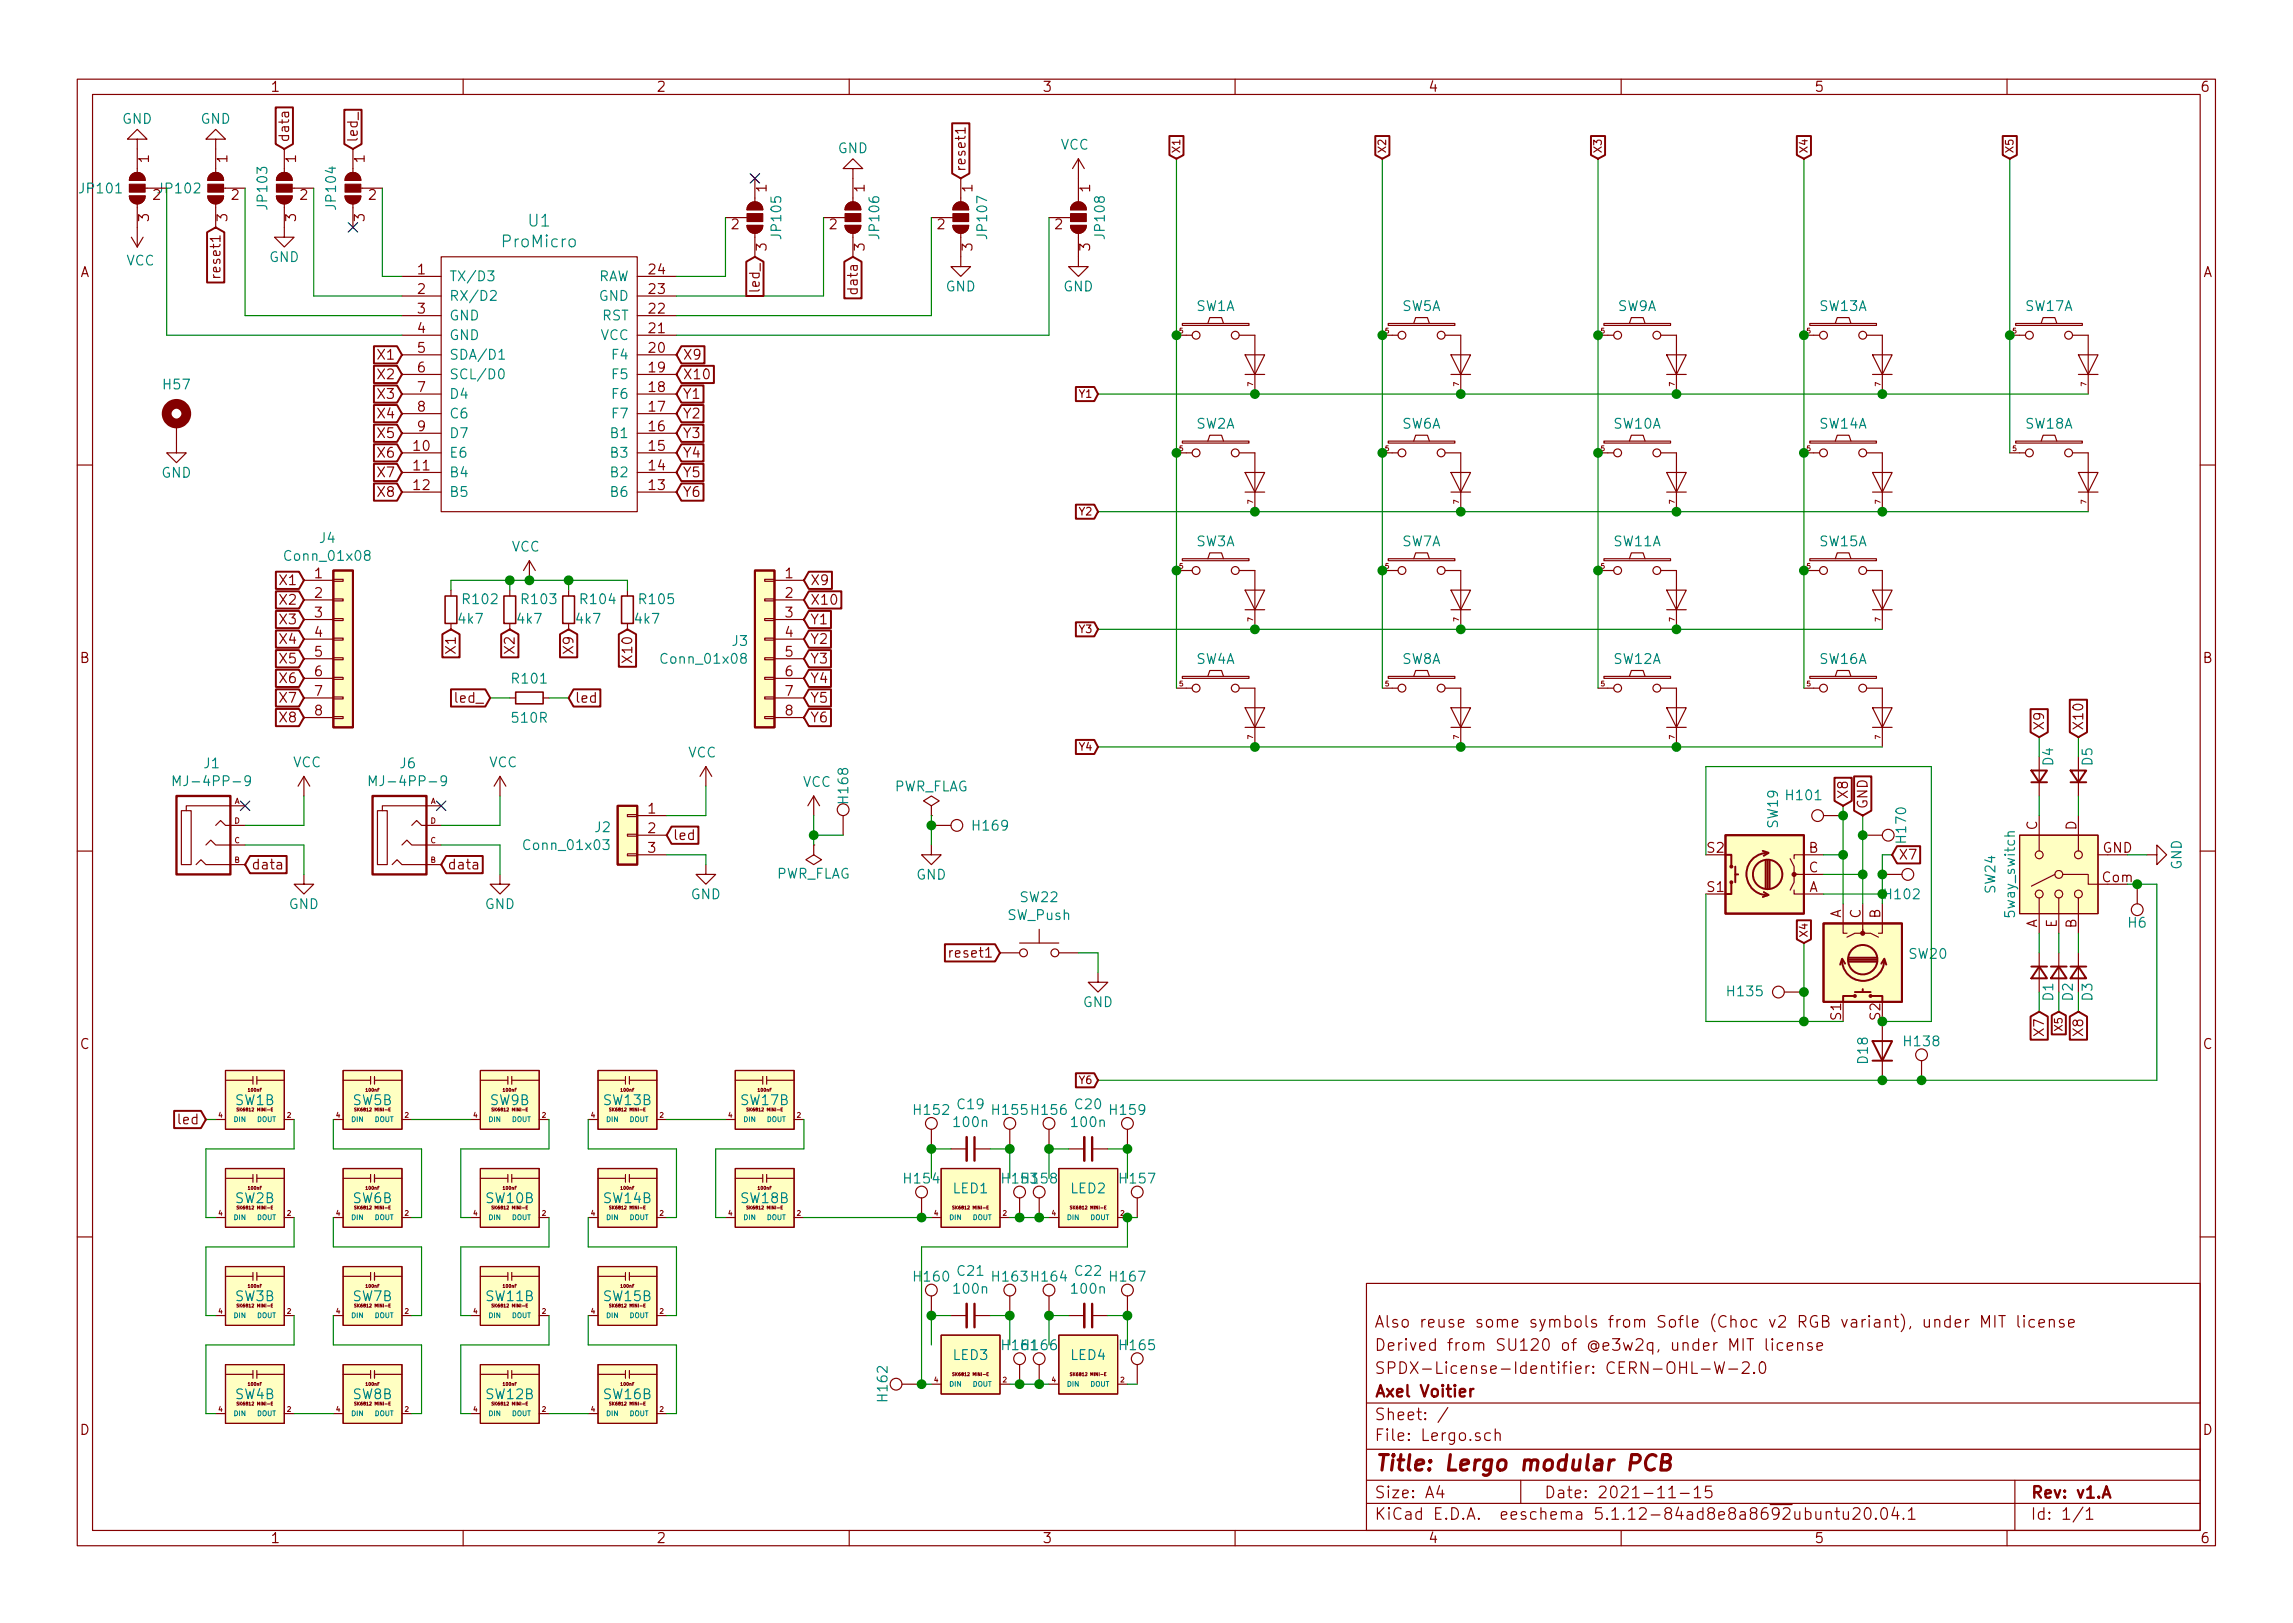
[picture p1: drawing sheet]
<svg xmlns="http://www.w3.org/2000/svg" width="297mm" height="210mm" viewBox="0 0 297 210" stroke-linecap="round" stroke-linejoin="round" font-family="sans-serif">
<defs><g id="words">
<text font-size="2.8" fill="#840000" x="178" y="190.5">Title: Lergo modular PCB</text>
<g font-size="2.1" fill="#008484">
<text x="68.5" y="29.4">U1</text>
<text x="65.3" y="32">ProMicro</text>
</g>
<g font-size="2.1" fill="#840000">
<text x="178" y="172">Also reuse some symbols from Sofle (Choc v2 RGB variant), under MIT license</text>
<text x="178" y="178">SPDX-License-Identifier: CERN-OHL-W-2.0</text>
<text x="178" y="175">Derived from SU120 of @e3w2q, under MIT license</text>
<text x="178" y="184">Sheet: /</text>
<text x="178" y="181">Axel Voitier</text>
<text x="178" y="186.7">File: Lergo.sch</text>
<text x="178" y="196.9">KiCad E.D.A. eeschema 5.1.12-84ad8e8a8692ubuntu20.04.1</text>
<text x="178" y="194.1">Size: A4</text>
<text x="200" y="194.1">Date: 2021-11-15</text>
<text x="263" y="194.1">Rev: v1.A</text>
<text x="263" y="196.9">Id: 1/1</text>
</g>
<g font-size="1.8" fill="#840000">
<text x="35" y="11.9">1</text>
<text x="85" y="11.9">2</text>
<text x="135" y="11.9">3</text>
<text x="185" y="11.9">4</text>
<text x="235" y="11.9">5</text>
<text x="285" y="11.9">6</text>
<text x="19.3" y="21.1" transform="rotate(-90 19.3 21.1)">1</text>
<text x="29.5" y="21.1" transform="rotate(-90 29.5 21.1)">1</text>
<text x="37.5" y="18.5" transform="rotate(-90 37.5 18.5)">data</text>
<text x="38.4" y="21.1" transform="rotate(-90 38.4 21.1)">1</text>
<text x="46.4" y="18.5" transform="rotate(-90 46.4 18.5)">led_</text>
<text x="47.2" y="21.1" transform="rotate(-90 47.2 21.1)">1</text>
<text x="125.1" y="22.3" transform="rotate(-90 125.1 22.3)">reset1</text>
<text x="19.3" y="28.7" transform="rotate(-90 19.3 28.7)">3</text>
<text x="19.8" y="25.9">2</text>
<text x="29.5" y="28.7" transform="rotate(-90 29.5 28.7)">3</text>
<text x="30" y="25.9">2</text>
<text x="38.4" y="28.7" transform="rotate(-90 38.4 28.7)">3</text>
<text x="38.9" y="25.9">2</text>
<text x="47.2" y="28.7" transform="rotate(-90 47.2 28.7)">3</text>
<text x="47.8" y="25.9">2</text>
<text x="94.8" y="29.7">2</text>
<text x="99.3" y="24.9" transform="rotate(-90 99.3 24.9)">1</text>
<text x="107.5" y="29.7">2</text>
<text x="112" y="24.9" transform="rotate(-90 112 24.9)">1</text>
<text x="121.4" y="29.7">2</text>
<text x="126" y="24.9" transform="rotate(-90 126 24.9)">1</text>
<text x="136.7" y="29.7">2</text>
<text x="141.2" y="24.9" transform="rotate(-90 141.2 24.9)">1</text>
<text x="10.4" y="35.9">A</text>
<text x="28.6" y="35.5" transform="rotate(-90 28.6 35.5)">reset1</text>
<text x="54.1" y="35.6">1</text>
<text x="84.1" y="35.6">24</text>
<text x="99.3" y="32.5" transform="rotate(-90 99.3 32.5)">3</text>
<text x="112" y="32.5" transform="rotate(-90 112 32.5)">3</text>
<text x="126" y="32.5" transform="rotate(-90 126 32.5)">3</text>
<text x="141.2" y="32.5" transform="rotate(-90 141.2 32.5)">3</text>
<text x="285.4" y="35.9">A</text>
<text x="54.1" y="38.1">2</text>
<text x="54.1" y="40.6">3</text>
<text x="84.1" y="40.6">22</text>
<text x="84.1" y="38.1">23</text>
<text x="98.4" y="37.6" transform="rotate(-90 98.4 37.6)">led_</text>
<text x="111.1" y="37.7" transform="rotate(-90 111.1 37.7)">data</text>
<text x="49.1" y="46.6">X1</text>
<text x="54.1" y="43.2">4</text>
<text x="54.1" y="45.7">5</text>
<text x="84.1" y="45.7">20</text>
<text x="84.1" y="43.2">21</text>
<text x="88.4" y="46.6">X9</text>
<text x="49.1" y="51.7">X3</text>
<text x="49.1" y="49.1">X2</text>
<text x="54.1" y="48.3">6</text>
<text x="54.1" y="50.8">7</text>
<text x="54.1" y="53.3">8</text>
<text x="84.1" y="53.3">17</text>
<text x="84.1" y="50.8">18</text>
<text x="84.1" y="48.3">19</text>
<text x="88.4" y="51.7">Y1</text>
<text x="88.4" y="49.1">X10</text>
<text x="49.1" y="59.3">X6</text>
<text x="49.1" y="56.8">X5</text>
<text x="49.1" y="54.2">X4</text>
<text x="53.6" y="58.4">10</text>
<text x="54.1" y="55.9">9</text>
<text x="84.1" y="58.4">15</text>
<text x="84.1" y="55.9">16</text>
<text x="88.4" y="59.3">Y4</text>
<text x="88.4" y="56.8">Y3</text>
<text x="88.4" y="54.2">Y2</text>
<text x="49.1" y="64.4">X8</text>
<text x="49.1" y="61.8">X7</text>
<text x="53.6" y="61">11</text>
<text x="53.6" y="63.5">12</text>
<text x="84.1" y="63.5">13</text>
<text x="84.1" y="61">14</text>
<text x="88.4" y="61.8">Y5</text>
<text x="88.4" y="64.4">Y6</text>
<text x="36.4" y="75.8">X1</text>
<text x="40.8" y="74.9">1</text>
<text x="40.8" y="77.5">2</text>
<text x="101.8" y="74.9">1</text>
<text x="101.8" y="77.5">2</text>
<text x="104.9" y="75.8">X9</text>
<text x="36.4" y="83.4">X4</text>
<text x="36.4" y="80.9">X3</text>
<text x="36.4" y="78.4">X2</text>
<text x="40.8" y="80">3</text>
<text x="40.8" y="82.5">4</text>
<text x="101.8" y="80">3</text>
<text x="101.8" y="82.5">4</text>
<text x="104.9" y="83.4">Y2</text>
<text x="104.9" y="78.4">X10</text>
<text x="104.9" y="80.9">Y1</text>
<text x="10.4" y="85.9">B</text>
<text x="36.4" y="88.5">X6</text>
<text x="36.4" y="86">X5</text>
<text x="40.8" y="85.1">5</text>
<text x="40.8" y="87.6">6</text>
<text x="59.1" y="84.5" transform="rotate(-90 59.1 84.5)">X1</text>
<text x="66.7" y="84.5" transform="rotate(-90 66.7 84.5)">X2</text>
<text x="74.3" y="84.5" transform="rotate(-90 74.3 84.5)">X9</text>
<text x="81.9" y="85.5" transform="rotate(-90 81.9 85.5)">X10</text>
<text x="101.8" y="85.1">5</text>
<text x="101.8" y="87.6">6</text>
<text x="104.9" y="86">Y3</text>
<text x="104.9" y="88.5">Y4</text>
<text x="285.4" y="85.9">B</text>
<text x="36.4" y="93.6">X8</text>
<text x="36.4" y="91.1">X7</text>
<text x="40.8" y="90.2">7</text>
<text x="40.8" y="92.7">8</text>
<text x="59.2" y="91.1">led_</text>
<text x="74.4" y="91.1">led</text>
<text x="101.8" y="90.2">7</text>
<text x="101.8" y="92.7">8</text>
<text x="104.9" y="93.6">Y6</text>
<text x="104.9" y="91.1">Y5</text>
<text x="264.8" y="94.7" transform="rotate(-90 264.8 94.7)">X9</text>
<text x="269.9" y="94.7" transform="rotate(-90 269.9 94.7)">X10</text>
<text x="84" y="105.4">1</text>
<text x="84" y="107.9">2</text>
<text x="239.4" y="103.6" transform="rotate(-90 239.4 103.6)">X8</text>
<text x="241.9" y="104.9" transform="rotate(-90 241.9 104.9)">GND</text>
<text x="263.9" y="107.6" transform="rotate(-90 263.9 107.6)">C</text>
<text x="269" y="107.6" transform="rotate(-90 269 107.6)">D</text>
<text x="32.5" y="112.6">data</text>
<text x="57.9" y="112.6">data</text>
<text x="84" y="110.5">3</text>
<text x="87.1" y="108.8">led</text>
<text x="221.2" y="110.5">S2</text>
<text x="234.3" y="110.5">B</text>
<text x="234.3" y="113">C</text>
<text x="245.9" y="111.4">X7</text>
<text x="272.4" y="110.5">GND</text>
<text x="221.2" y="115.6">S1</text>
<text x="234.3" y="115.6">A</text>
<text x="238.5" y="119" transform="rotate(-90 238.5 119)">A</text>
<text x="241" y="119" transform="rotate(-90 241 119)">C</text>
<text x="243.6" y="119" transform="rotate(-90 243.6 119)">B</text>
<text x="272.4" y="114.3">Com</text>
<text x="123.5" y="124.1">reset1</text>
<text x="263.9" y="120.3" transform="rotate(-90 263.9 120.3)">A</text>
<text x="266.4" y="120.2" transform="rotate(-90 266.4 120.2)">E</text>
<text x="269" y="120.3" transform="rotate(-90 269 120.3)">B</text>
<text x="10.4" y="135.9">C</text>
<text x="238.5" y="132.1" transform="rotate(-90 238.5 132.1)">S1</text>
<text x="243.6" y="132.1" transform="rotate(-90 243.6 132.1)">S2</text>
<text x="264.8" y="134" transform="rotate(-90 264.8 134)">X7</text>
<text x="269.9" y="134" transform="rotate(-90 269.9 134)">X8</text>
<text x="285.4" y="135.9">C</text>
<text x="23.3" y="145.7">led</text>
<text x="10.4" y="185.9">D</text>
<text x="285.4" y="185.9">D</text>
<text x="35" y="199.9">1</text>
<text x="85" y="199.9">2</text>
<text x="135" y="199.9">3</text>
<text x="185" y="199.9">4</text>
<text x="235" y="199.9">5</text>
<text x="285" y="199.9">6</text>
</g>
<g font-size="1.8" fill="#008484">
<text x="15.8" y="16">GND</text>
<text x="26" y="16">GND</text>
<text x="108.5" y="19.9">GND</text>
<text x="137.4" y="19.4">VCC</text>
<text x="10.5" y="25.1">JP101</text>
<text x="20.7" y="25.1">JP102</text>
<text x="34.6" y="26.9" transform="rotate(-90 34.6 26.9)">JP103</text>
<text x="43.5" y="26.9" transform="rotate(-90 43.5 26.9)">JP104</text>
<text x="16.4" y="34.4">VCC</text>
<text x="34.9" y="34">GND</text>
<text x="101.2" y="30.7" transform="rotate(-90 101.2 30.7)">JP105</text>
<text x="113.9" y="30.7" transform="rotate(-90 113.9 30.7)">JP106</text>
<text x="127.9" y="30.7" transform="rotate(-90 127.9 30.7)">JP107</text>
<text x="143.1" y="30.7" transform="rotate(-90 143.1 30.7)">JP108</text>
<text x="58.2" y="36.4">TX/D3</text>
<text x="58.2" y="39">RX/D2</text>
<text x="58.2" y="41.5">GND</text>
<text x="77.3" y="36.4">RAW</text>
<text x="77.6" y="39">GND</text>
<text x="78" y="41.5">RST</text>
<text x="122.5" y="37.8">GND</text>
<text x="137.7" y="37.8">GND</text>
<text x="154.9" y="40.3">SW1A</text>
<text x="181.6" y="40.3">SW5A</text>
<text x="209.5" y="40.3">SW9A</text>
<text x="235.7" y="40.3">SW13A</text>
<text x="262.4" y="40.3">SW17A</text>
<text x="58.2" y="44.1">GND</text>
<text x="58.2" y="46.6">SDA/D1</text>
<text x="77.8" y="44.1">VCC</text>
<text x="79.5" y="46.6">F4</text>
<text x="21.2" y="50.5">H57</text>
<text x="58.2" y="49.1">SCL/D0</text>
<text x="58.2" y="51.7">D4</text>
<text x="79.5" y="51.7">F6</text>
<text x="79.5" y="49.1">F5</text>
<text x="58.2" y="59.3">E6</text>
<text x="58.2" y="54.2">C6</text>
<text x="58.2" y="56.8">D7</text>
<text x="79.3" y="59.3">B3</text>
<text x="79.3" y="56.8">B1</text>
<text x="79.5" y="54.2">F7</text>
<text x="154.9" y="55.5">SW2A</text>
<text x="181.6" y="55.5">SW6A</text>
<text x="209" y="55.5">SW10A</text>
<text x="235.7" y="55.5">SW14A</text>
<text x="262.4" y="55.5">SW18A</text>
<text x="20.9" y="61.9">GND</text>
<text x="58.2" y="61.8">B4</text>
<text x="58.2" y="64.4">B5</text>
<text x="79.3" y="64.4">B6</text>
<text x="79.3" y="61.8">B2</text>
<text x="41.5" y="70.4">J4</text>
<text x="66.3" y="71.5">VCC</text>
<text x="154.9" y="70.8">SW3A</text>
<text x="181.6" y="70.8">SW7A</text>
<text x="209" y="70.8">SW11A</text>
<text x="235.7" y="70.8">SW15A</text>
<text x="37.2" y="72.7">Conn_01x08</text>
<text x="59.5" y="80.8">4k7</text>
<text x="60.1" y="78.3">R102</text>
<text x="67.1" y="80.8">4k7</text>
<text x="67.7" y="78.3">R103</text>
<text x="74.7" y="80.8">4k7</text>
<text x="75.3" y="78.3">R104</text>
<text x="82.3" y="80.8">4k7</text>
<text x="83" y="78.3">R105</text>
<text x="94.9" y="83.7">J3</text>
<text x="66.5" y="88.6">R101</text>
<text x="86" y="86">Conn_01x08</text>
<text x="154.9" y="86">SW4A</text>
<text x="181.6" y="86">SW8A</text>
<text x="209" y="86">SW12A</text>
<text x="235.7" y="86">SW16A</text>
<text x="66.5" y="93.6">510R</text>
<text x="23.5" y="101.8">MJ-4PP-9</text>
<text x="26.5" y="99.5">J1</text>
<text x="37.9" y="99.4">VCC</text>
<text x="48.9" y="101.8">MJ-4PP-9</text>
<text x="51.9" y="99.5">J6</text>
<text x="63.3" y="99.4">VCC</text>
<text x="89.1" y="98.1">VCC</text>
<text x="104" y="101.9">VCC</text>
<text x="266" y="99.2" transform="rotate(-90 266 99.2)">D4</text>
<text x="271.1" y="99.2" transform="rotate(-90 271.1 99.2)">D5</text>
<text x="77.1" y="107.8">J2</text>
<text x="109.9" y="103.9" transform="rotate(-90 109.9 103.9)">H168</text>
<text x="115.7" y="102.5">PWR_FLAG</text>
<text x="126.2" y="107.6">H169</text>
<text x="230.3" y="107.2" transform="rotate(-90 230.3 107.2)">SW19</text>
<text x="231.5" y="103.7">H101</text>
<text x="68.2" y="110.1">Conn_01x03</text>
<text x="100.4" y="113.8">PWR_FLAG</text>
<text x="118.7" y="114">GND</text>
<text x="246.9" y="109" transform="rotate(-90 246.9 109)">H170</text>
<text x="282.6" y="112.7" transform="rotate(-90 282.6 112.7)">GND</text>
<text x="37.4" y="117.8">GND</text>
<text x="62.8" y="117.8">GND</text>
<text x="89.5" y="116.5">GND</text>
<text x="130.6" y="119.2">SW_Push</text>
<text x="132.2" y="116.9">SW22</text>
<text x="258.5" y="115.7" transform="rotate(-90 258.5 115.7)">SW24</text>
<text x="261" y="118.7" transform="rotate(-90 261 118.7)">5way_switch</text>
<text x="247.3" y="124.2">SW20</text>
<text x="275.7" y="120.2">H6</text>
<text x="140.3" y="130.5">GND</text>
<text x="223.9" y="129.1">H135</text>
<text x="266" y="129.6" transform="rotate(-90 266 129.6)">D1</text>
<text x="268.5" y="129.6" transform="rotate(-90 268.5 129.6)">D2</text>
<text x="271.1" y="129.6" transform="rotate(-90 271.1 129.6)">D3</text>
<text x="242" y="137.7" transform="rotate(-90 242 137.7)">D18</text>
<text x="246.8" y="135.6">H138</text>
<text x="30.5" y="143.2">SW1B</text>
<text x="45.7" y="143.2">SW5B</text>
<text x="63.5" y="143.2">SW9B</text>
<text x="78.2" y="143.2">SW13B</text>
<text x="96" y="143.2">SW17B</text>
<text x="124.1" y="143.7">C19</text>
<text x="139.3" y="143.7">C20</text>
<text x="118.5" y="144.4">H152</text>
<text x="123.7" y="146">100n</text>
<text x="128.7" y="144.4">H155 H156</text>
<text x="139" y="146">100n</text>
<text x="143.9" y="144.4">H159</text>
<text x="30.5" y="155.9">SW2B</text>
<text x="45.7" y="155.9">SW6B</text>
<text x="63" y="155.9">SW10B</text>
<text x="78.2" y="155.9">SW14B</text>
<text x="96" y="155.9">SW18B</text>
<text x="117.3" y="153.3">H154</text>
<text x="123.5" y="154.6">LED1</text>
<text x="130" y="153.3">H153</text>
<text x="132.5" y="153.3">H158</text>
<text x="138.7" y="154.6">LED2</text>
<text x="145.2" y="153.3">H157</text>
<text x="118.5" y="166">H160</text>
<text x="123.7" y="167.6">100n</text>
<text x="124.1" y="165.3">C21</text>
<text x="128.7" y="166">H163 H164</text>
<text x="139" y="167.6">100n</text>
<text x="139.3" y="165.3">C22</text>
<text x="143.9" y="166">H167</text>
<text x="30.5" y="168.6">SW3B</text>
<text x="45.7" y="168.6">SW7B</text>
<text x="63" y="168.6">SW11B</text>
<text x="78.2" y="168.6">SW15B</text>
<text x="123.5" y="176.2">LED3</text>
<text x="130" y="174.9">H161</text>
<text x="138.7" y="176.2">LED4</text>
<text x="145.2" y="174.9">H165</text>
<text x="30.5" y="181.3">SW4B</text>
<text x="45.7" y="181.3">SW8B</text>
<text x="63" y="181.3">SW12B</text>
<text x="78.2" y="181.3">SW16B</text>
<text x="115" y="181.4" transform="rotate(-90 115 181.4)">H162</text>
</g>
<text font-size="1.8" fill="#008400" x="244.3" y="116.5">H102</text>
<g font-size="1.4" fill="#840000">
<text x="152.9" y="19.9" transform="rotate(-90 152.9 19.9)">X1</text>
<text x="179.6" y="19.9" transform="rotate(-90 179.6 19.9)">X2</text>
<text x="207.5" y="19.9" transform="rotate(-90 207.5 19.9)">X3</text>
<text x="234.2" y="19.9" transform="rotate(-90 234.2 19.9)">X4</text>
<text x="260.8" y="19.9" transform="rotate(-90 260.8 19.9)">X5</text>
<text x="139.9" y="51.5">Y1</text>
<text x="139.9" y="66.8">Y2</text>
<text x="139.9" y="82">Y3</text>
<text x="139.9" y="97.3">Y4</text>
<text x="234.2" y="121.5" transform="rotate(-90 234.2 121.5)">X4</text>
<text x="267.2" y="133.4" transform="rotate(-90 267.2 133.4)">X5</text>
<text x="139.9" y="140.4">Y6</text>
</g>
<g font-size="1" fill="#840000">
<text x="30.4" y="104.2">A</text>
<text x="30.4" y="106.7">D</text>
<text x="55.8" y="104.2">A</text>
<text x="55.8" y="106.7">D</text>
<text x="30.4" y="111.8">B</text>
<text x="30.4" y="109.2">C</text>
<text x="55.8" y="111.8">B</text>
<text x="55.8" y="109.2">C</text>
</g>
<g font-size=".9" fill="#840000">
<text x="152.8" y="43.2">5</text>
<text x="179.5" y="43.2">5</text>
<text x="207.4" y="43.2">5</text>
<text x="234.1" y="43.2">5</text>
<text x="260.8" y="43.2">5</text>
<text x="162.3" y="50" transform="rotate(-90 162.3 50)">7</text>
<text x="189" y="50" transform="rotate(-90 189 50)">7</text>
<text x="216.9" y="50" transform="rotate(-90 216.9 50)">7</text>
<text x="243.6" y="50" transform="rotate(-90 243.6 50)">7</text>
<text x="270.3" y="50" transform="rotate(-90 270.3 50)">7</text>
<text x="152.8" y="58.4">5</text>
<text x="179.5" y="58.4">5</text>
<text x="207.4" y="58.4">5</text>
<text x="234.1" y="58.4">5</text>
<text x="260.8" y="58.4">5</text>
<text x="162.3" y="65.2" transform="rotate(-90 162.3 65.2)">7</text>
<text x="189" y="65.2" transform="rotate(-90 189 65.2)">7</text>
<text x="216.9" y="65.2" transform="rotate(-90 216.9 65.2)">7</text>
<text x="243.6" y="65.2" transform="rotate(-90 243.6 65.2)">7</text>
<text x="270.3" y="65.2" transform="rotate(-90 270.3 65.2)">7</text>
<text x="152.8" y="73.7">5</text>
<text x="179.5" y="73.7">5</text>
<text x="207.4" y="73.7">5</text>
<text x="234.1" y="73.7">5</text>
<text x="162.3" y="80.5" transform="rotate(-90 162.3 80.5)">7</text>
<text x="189" y="80.5" transform="rotate(-90 189 80.5)">7</text>
<text x="216.9" y="80.5" transform="rotate(-90 216.9 80.5)">7</text>
<text x="243.6" y="80.5" transform="rotate(-90 243.6 80.5)">7</text>
<text x="152.8" y="88.9">5</text>
<text x="179.5" y="88.9">5</text>
<text x="207.4" y="88.9">5</text>
<text x="234.1" y="88.9">5</text>
<text x="162.3" y="95.7" transform="rotate(-90 162.3 95.7)">7</text>
<text x="189" y="95.7" transform="rotate(-90 189 95.7)">7</text>
<text x="216.9" y="95.7" transform="rotate(-90 216.9 95.7)">7</text>
<text x="243.6" y="95.7" transform="rotate(-90 243.6 95.7)">7</text>
<text x="28.3" y="144.8">4</text>
<text x="37.2" y="144.8">2</text>
<text x="43.6" y="144.8">4</text>
<text x="52.5" y="144.8">2</text>
<text x="61.4" y="144.8">4</text>
<text x="70.3" y="144.8">2</text>
<text x="76.6" y="144.8">4</text>
<text x="85.5" y="144.8">2</text>
<text x="94.4" y="144.8">4</text>
<text x="103.3" y="144.8">2</text>
<text x="28.3" y="157.5">4</text>
<text x="37.2" y="157.5">2</text>
<text x="43.6" y="157.5">4</text>
<text x="52.5" y="157.5">2</text>
<text x="61.4" y="157.5">4</text>
<text x="70.3" y="157.5">2</text>
<text x="76.6" y="157.5">4</text>
<text x="85.5" y="157.5">2</text>
<text x="94.4" y="157.5">4</text>
<text x="103.3" y="157.5">2</text>
<text x="121.1" y="157.5">4</text>
<text x="129.9" y="157.5">2</text>
<text x="136.3" y="157.5">4</text>
<text x="145.2" y="157.5">2</text>
<text x="28.3" y="170.2">4</text>
<text x="37.2" y="170.2">2</text>
<text x="43.6" y="170.2">4</text>
<text x="52.5" y="170.2">2</text>
<text x="61.4" y="170.2">4</text>
<text x="70.3" y="170.2">2</text>
<text x="76.6" y="170.2">4</text>
<text x="85.5" y="170.2">2</text>
<text x="121.1" y="179.1">4</text>
<text x="129.9" y="179.1">2</text>
<text x="136.3" y="179.1">4</text>
<text x="145.2" y="179.1">2</text>
<text x="28.3" y="182.9">4</text>
<text x="37.2" y="182.9">2</text>
<text x="43.6" y="182.9">4</text>
<text x="52.5" y="182.9">2</text>
<text x="61.4" y="182.9">4</text>
<text x="70.3" y="182.9">2</text>
<text x="76.6" y="182.9">4</text>
<text x="85.5" y="182.9">2</text>
</g>
<g font-size=".9" fill="#008484">
<text x="30.2" y="145.3">DIN</text>
<text x="33.3" y="145.3">DOUT</text>
<text x="45.5" y="145.3">DIN</text>
<text x="48.5" y="145.3">DOUT</text>
<text x="63.2" y="145.3">DIN</text>
<text x="66.3" y="145.3">DOUT</text>
<text x="78.5" y="145.3">DIN</text>
<text x="81.6" y="145.3">DOUT</text>
<text x="96.3" y="145.3">DIN</text>
<text x="99.3" y="145.3">DOUT</text>
<text x="30.2" y="158">DIN</text>
<text x="33.3" y="158">DOUT</text>
<text x="45.5" y="158">DIN</text>
<text x="48.5" y="158">DOUT</text>
<text x="63.2" y="158">DIN</text>
<text x="66.3" y="158">DOUT</text>
<text x="78.5" y="158">DIN</text>
<text x="81.6" y="158">DOUT</text>
<text x="96.3" y="158">DIN</text>
<text x="99.3" y="158">DOUT</text>
<text x="122.9" y="158">DIN</text>
<text x="126" y="158">DOUT</text>
<text x="138.2" y="158">DIN</text>
<text x="141.2" y="158">DOUT</text>
<text x="30.2" y="170.7">DIN</text>
<text x="33.3" y="170.7">DOUT</text>
<text x="45.5" y="170.7">DIN</text>
<text x="48.5" y="170.7">DOUT</text>
<text x="63.2" y="170.7">DIN</text>
<text x="66.3" y="170.7">DOUT</text>
<text x="78.5" y="170.7">DIN</text>
<text x="81.6" y="170.7">DOUT</text>
<text x="122.9" y="179.6">DIN</text>
<text x="126" y="179.6">DOUT</text>
<text x="138.2" y="179.6">DIN</text>
<text x="141.2" y="179.6">DOUT</text>
<text x="30.2" y="183.4">DIN</text>
<text x="33.3" y="183.4">DOUT</text>
<text x="45.5" y="183.4">DIN</text>
<text x="48.5" y="183.4">DOUT</text>
<text x="63.2" y="183.4">DIN</text>
<text x="66.3" y="183.4">DOUT</text>
<text x="78.5" y="183.4">DIN</text>
<text x="81.6" y="183.4">DOUT</text>
</g>
<g font-size=".6" fill="#840000">
<text x="31" y="144">SK6812 MINI-E</text>
<text x="32.2" y="141.4">100nF</text>
<text x="46.3" y="144">SK6812 MINI-E</text>
<text x="47.4" y="141.4">100nF</text>
<text x="64.1" y="144">SK6812 MINI-E</text>
<text x="65.2" y="141.4">100nF</text>
<text x="79.3" y="144">SK6812 MINI-E</text>
<text x="80.5" y="141.4">100nF</text>
<text x="97.1" y="144">SK6812 MINI-E</text>
<text x="98.2" y="141.4">100nF</text>
<text x="32.2" y="154.1">100nF</text>
<text x="47.4" y="154.1">100nF</text>
<text x="65.2" y="154.1">100nF</text>
<text x="80.5" y="154.1">100nF</text>
<text x="98.2" y="154.1">100nF</text>
<text x="31" y="156.7">SK6812 MINI-E</text>
<text x="46.3" y="156.7">SK6812 MINI-E</text>
<text x="64.1" y="156.7">SK6812 MINI-E</text>
<text x="79.3" y="156.7">SK6812 MINI-E</text>
<text x="97.1" y="156.7">SK6812 MINI-E</text>
<text x="123.7" y="156.7">SK6812 MINI-E</text>
<text x="139" y="156.7">SK6812 MINI-E</text>
<text x="32.2" y="166.8">100nF</text>
<text x="47.4" y="166.8">100nF</text>
<text x="65.2" y="166.8">100nF</text>
<text x="80.5" y="166.8">100nF</text>
<text x="31" y="169.4">SK6812 MINI-E</text>
<text x="46.3" y="169.4">SK6812 MINI-E</text>
<text x="64.1" y="169.4">SK6812 MINI-E</text>
<text x="79.3" y="169.4">SK6812 MINI-E</text>
<text x="32.2" y="179.5">100nF</text>
<text x="47.4" y="179.5">100nF</text>
<text x="65.2" y="179.5">100nF</text>
<text x="80.5" y="179.5">100nF</text>
<text x="123.7" y="178.3">SK6812 MINI-E</text>
<text x="139" y="178.3">SK6812 MINI-E</text>
<text x="31" y="182.1">SK6812 MINI-E</text>
<text x="46.3" y="182.1">SK6812 MINI-E</text>
<text x="64.1" y="182.1">SK6812 MINI-E</text>
<text x="79.3" y="182.1">SK6812 MINI-E</text>
</g>
</g></defs>
<g fill="none" stroke="#840000" stroke-width=".15">
<path d="M10 10.3h277v189.9h-277zM12 12.2h273v186.1h-273zM17.8 18h-1.3l1.3-1.2 1.2 1.2h-1.2v4.3M27.9 18h-1.2l1.2-1.2 1.3 1.2h-1.3v4.3M36.8 19.3v3M45.7 19.3v3M46.4 14.5v1M60 10.3v1.9M110 10.3v1.9M125 16.9h-1.3l.4 .4M125 16.6v.7M160 10.3v1.9"/>
<path d="M210 10.3v1.9M260 10.3v1.9M16.8 25.4h2a1.02 1.02 0 0 1-1 1 1.02 1.02 0 0 1-1-1zM17 22.7a1.02 1.02 0 0 1 1.1-.3 1.02 1.02 0 0 1 .7 1h-2v-.4zM17 30.7l.8 1.3M17.8 26.4v5.6M18.5 30.7l-.7 1.3M18.8 24.4h2.8M26.9 25.4h2.1a1.02 1.02 0 0 1-1.1 1 1.02 1.02 0 0 1-1-1zM27.2 22.7a1.02 1.02 0 0 1 1.1-.3 1.02 1.02 0 0 1 .7 1h-2.1l.1-.4zM27.9 26.4v3.1M29 24.4h2.7"/>
<path d="M35.8 25.4h2a1.02 1.02 0 0 1-1 1 1.02 1.02 0 0 1-1-1zM36 22.7a1.02 1.02 0 0 1 1.2-.3 1.02 1.02 0 0 1 .6 1h-2l.1-.4zM36.8 26.4v4.3h-1.2l1.2 1.3 1.3-1.3h-1.3M37.8 24.4h2.8M44.7 25.4h2a1.02 1.02 0 0 1-1 1 1.02 1.02 0 0 1-1-1zM44.9 22.7a1.02 1.02 0 0 1 1.2-.3 1.02 1.02 0 0 1 .6 1h-2l.1-.4zM45.7 26.4v3.1M46.7 24.4h2.8M52.1 35.8h5M52.1 38.3h5M57.1 33.3h25.4v33h-25.4zM82.5 35.8h5.1"/>
<path d="M82.5 38.3h5.1M94 28.2h2.8M96.8 29.2h2a1.02 1.02 0 0 1-1 1 1.02 1.02 0 0 1-1-1zM97.1 26.4a1.03 1.03 0 0 1 1.1-.1 1.03 1.03 0 0 1 .6 .9h-2v-.4zM97.8 23.1v3.1M97.8 30.2v3.1M106.7 28.2h2.8M109.5 29.2h2a1.02 1.02 0 0 1-1 1 1.02 1.02 0 0 1-1-1zM109.8 26.4a1.03 1.03 0 0 1 1.1-.1 1.03 1.03 0 0 1 .6 .9h-2v-.4zM110.5 21.8h1.3l-1.3-1.2-1.3 1.2h1.3v4.4M110.5 30.2v3.1M120.6 28.2h2.8"/>
<path d="M123.4 29.2h2.1a1.02 1.02 0 0 1-1 1 1.02 1.02 0 0 1-1.1-1zM123.7 26.5a1.02 1.02 0 0 1 1.1-.3 1.02 1.02 0 0 1 .7 1h-2.1l.1-.4zM124.5 30.2v4.3h1.2l-1.2 1.3-1.3-1.3h1.3M124.5 23.1v3.1M135.9 28.2h2.8M138.7 29.2h2a1.02 1.02 0 0 1-1 1 1.02 1.02 0 0 1-1-1zM139 26.4a1.03 1.03 0 0 1 1.1-.1 1.03 1.03 0 0 1 .6 .9h-2v-.4zM139.7 30.2v4.3h1.3l-1.3 1.3-1.3-1.3h1.3M139.7 20.6v5.6M139.7 20.6l.8 1.2M139.7 20.6l-.8 1.2M22.9 54.9v3.8h-1.3l1.3 1.2 1.2-1.2h-1.2"/>
<path d="M52.1 58.7h5M52.1 43.4h5M52.1 48.5h5M52.1 56.1h5M52.1 53.6h5M52.1 51h5M52.1 46h5M52.1 40.9h5M82.5 58.7h5.1M82.5 43.4h5.1M82.5 48.5h5.1M82.5 56.1h5.1"/>
<path d="M82.5 53.6h5.1M82.5 51h5.1M82.5 46h5.1M82.5 40.9h5.1M152.4 58.7h2M152.4 43.4h2M153.2 41.9h8.6v.3h-8.6zM153.2 57.1h8.6v.3h-8.6zM156.5 41.9l.2-.8h1.5l.3 .8M156.5 57.1l.2-.7h1.5l.3 .7M160.5 58.7h2.1v7.6M160.5 43.4h2.1v7.6"/>
<path d="M161.3 46h2.5l-1.2 2.5zM161.3 48.5h2.5M179.1 58.7h2M179.1 43.4h2M179.8 41.9h8.7v.3h-8.7zM179.8 57.1h8.7v.3h-8.7zM183.1 41.9l.3-.8h1.5l.3 .8M183.1 57.1l.3-.7h1.5l.3 .7M187.2 58.7h2v7.6M187.2 43.4h2v7.6M188 46h2.5l-1.3 2.5zM188 48.5h2.5"/>
<path d="M207 58.7h2M207 43.4h2M207.8 41.9h8.6v.3h-8.6zM207.8 57.1h8.6v.3h-8.6zM211.1 41.9l.2-.8h1.6l.2 .8M211.1 57.1l.2-.7h1.6l.2 .7M215.1 58.7h2.1v7.6M215.1 43.4h2.1v7.6M215.9 46h2.5l-1.2 2.5zM215.9 48.5h2.5M233.7 58.7h2M233.7 43.4h2"/>
<path d="M234.4 41.9h8.7v.3h-8.7zM234.4 57.1h8.7v.3h-8.7zM237.7 41.9l.3-.8h1.5l.3 .8M237.7 57.1l.3-.7h1.5l.3 .7M241.8 58.7h2v7.6M241.8 43.4h2v7.6M242.6 46h2.5l-1.3 2.5zM242.6 48.5h2.5M260.3 58.7h2.1M260.3 43.4h2.1M261.1 57.1h8.6v.3h-8.6zM261.1 41.9h8.6v.3h-8.6z"/>
<path d="M264.4 57.1l.3-.7h1.5l.2 .7M264.4 41.9l.3-.8h1.5l.2 .8M268.5 58.7h2v7.6M268.5 43.4h2v7.6M269.2 46h2.6l-1.3 2.5zM269.2 48.5h2.6M10 60.2h2M39.4 75.2h3.8M39.4 77.7h3.8M43.2 77.6h1.2v.2h-1.2zM43.2 75.1h1.2v.2h-1.2zM52.1 63.7h5"/>
<path d="M52.1 61.2h5M58.4 76.4v.8M66 76.4v.8M68.6 72.6l.7 1.3M68.6 72.6v2.6M68.6 72.6l-.8 1.3M73.7 76.4v.8M81.3 76.4v.8M82.5 63.7h5.1M82.5 61.2h5.1M99.1 77.6h1.2v.2h-1.2zM99.1 75.1h1.2v.2h-1.2z"/>
<path d="M100.3 75.2h3.8M100.3 77.7h3.8M152.4 73.9h2M153.2 72.4h8.6v.2h-8.6zM156.5 72.4l.2-.8h1.5l.3 .8M160.5 73.9h2.1v7.6M161.3 76.4h2.5l-1.2 2.6zM161.3 61.2h2.5l-1.2 2.5zM161.3 63.7h2.5M161.3 79h2.5M179.1 73.9h2M179.8 72.4h8.7v.2h-8.7z"/>
<path d="M183.1 72.4l.3-.8h1.5l.3 .8M187.2 73.9h2v7.6M188 76.4h2.5l-1.3 2.6zM188 61.2h2.5l-1.3 2.5zM188 63.7h2.5M188 79h2.5M207 73.9h2M207.8 72.4h8.6v.2h-8.6zM211.1 72.4l.2-.8h1.6l.2 .8M215.1 73.9h2.1v7.6M215.9 76.4h2.5l-1.2 2.6zM215.9 61.2h2.5l-1.2 2.5z"/>
<path d="M215.9 63.7h2.5M215.9 79h2.5M233.7 73.9h2M234.4 72.4h8.7v.2h-8.7zM237.7 72.4l.3-.8h1.5l.3 .8M241.8 73.9h2v7.6M242.6 76.4h2.5l-1.3 2.6zM242.6 61.2h2.5l-1.3 2.5zM242.6 63.7h2.5M242.6 79h2.5M269.2 61.2h2.6l-1.3 2.5zM269.2 63.7h2.6"/>
<path d="M285 60.2h2M39.4 90.4h3.8M39.4 80.3h3.8M39.4 82.8h3.8M39.4 85.3h3.8M39.4 87.9h3.8M39.4 93h3.8M43.2 87.8h1.2v.2h-1.2zM43.2 90.3h1.2v.2h-1.2zM43.2 92.8h1.2v.3h-1.2zM43.2 85.2h1.2v.3h-1.2zM43.2 80.1h1.2v.3h-1.2z"/>
<path d="M43.2 82.7h1.2v.2h-1.2zM58.4 80.8v.7M66 90.4h.8M66 80.8v.7M70.4 90.4h.7M73.7 80.8v.7M81.3 80.8v.7M91.4 99.3l.8 1.3M91.4 99.3v2.5M91.4 99.3l-.7 1.3M99.1 87.8h1.2v.2h-1.2zM99.1 90.3h1.2v.2h-1.2z"/>
<path d="M99.1 92.8h1.2v.3h-1.2zM99.1 85.2h1.2v.3h-1.2zM99.1 80.1h1.2v.3h-1.2zM99.1 82.7h1.2v.2h-1.2zM100.3 90.4h3.8M100.3 80.3h3.8M100.3 82.8h3.8M100.3 85.3h3.8M100.3 87.9h3.8M100.3 93h3.8M152.4 89.1h2M153.2 87.6h8.6v.3h-8.6z"/>
<path d="M156.5 87.6l.2-.7h1.5l.3 .7M160.5 89.1h2.1v7.7M161.3 91.7h2.5l-1.2 2.5zM161.3 94.2h2.5M179.1 89.1h2M179.8 87.6h8.7v.3h-8.7zM183.1 87.6l.3-.7h1.5l.3 .7M187.2 89.1h2v7.7M188 91.7h2.5l-1.3 2.5zM188 94.2h2.5M207 89.1h2M207.8 87.6h8.6v.3h-8.6z"/>
<path d="M211.1 87.6l.2-.7h1.6l.2 .7M215.1 89.1h2.1v7.7M215.9 91.7h2.5l-1.2 2.5zM215.9 94.2h2.5M233.7 89.1h2M234.4 87.6h8.7v.3h-8.7zM237.7 87.6l.3-.7h1.5l.3 .7M241.8 89.1h2v7.7M242.6 91.7h2.5l-1.3 2.5zM242.6 94.2h2.5M264.2 98v5.1M269.2 98v5.1"/>
<path d="M10 110.3h2M23.5 105h1.3v7h-1.3zM25.4 112l.6-.6 .7 .6h3.1M26.7 109.5l.6-.7 .6 .7h1.9M27.9 106.9l.7-.6 .6 .6h.6M29.7 106.9h2M29.7 104.4h2M29.7 112h2M29.7 109.5h2M29.8 104.4h-5.7v.6M39.4 113.3v1.2h1.2l-1.2 1.3-1.3-1.3h1.3M39.4 100.6l-.8 1.2"/>
<path d="M39.4 100.6v2.5M39.4 100.6l.7 1.2M48.9 105h1.3v7h-1.3zM50.8 112l.6-.6 .7 .6h3.1M52.1 109.5l.6-.7 .6 .7h1.9M53.3 106.9l.7-.6 .6 .6h.6M55.1 106.9h2M55.1 104.4h2M55.1 112h2M55.1 109.5h2M55.2 104.4h-5.7v.6M64.8 113.3v1.2h1.2l-1.2 1.3-1.3-1.3h1.3"/>
<path d="M64.8 100.6l-.8 1.2M64.8 100.6v2.5M64.8 100.6l.7 1.2M81.3 110.6h1.2v.3h-1.2zM81.3 105.5h1.2v.3h-1.2zM81.3 108.1h1.2v.2h-1.2zM82.5 110.7h3.9M82.5 108.2h3.9M82.5 105.7h3.9M91.4 112v1.3h-1.2l1.2 1.2 1.3-1.2h-1.3M105.4 109.5v1.2l1 .7-1 .6-1-.6 1-.7M105.4 109.5h.1"/>
<path d="M105.4 103.1l-.8 1.3M105.4 103.1v2.6M105.4 103.1l.8 1.3M109.2 105.7v2.5M120.6 104.4l1.1-.6-1.1-.7-1 .7 1 .6v1.3M120.6 105.7h.1M120.6 109.5v1.2h1.3l-1.3 1.3-1.2-1.3h1.2M120.6 106.9h2.6M231.9 111.2l.5 1.1v1h3.8M232.4 115.3v.5h3.8M232.9 113.3h-.5v1l-.5 1M236.2 110.7h-3.8v.5"/>
<path d="M236.2 105.7h2.6M238.8 117.1v3.8h.5M241.3 117.1v3.8h1l1 .5M241.3 108.2h2.5M243.8 117.1v3.8h-.5M243.8 113.3h2.6M261.6 108.2h10.2v10.2h-10.2zM264.2 105.7v4.5M264.2 116.3v4.6M266.2 113.3l-3.1 1.5M266.7 116.3v4.6M267.2 113.3h3.3v1.2h2.5"/>
<path d="M269.2 105.7v4.5M269.2 116.3v4.6M271.8 110.7h1.2M276.9 114.5v2.6M278.1 110.7h1.3v-1.2l1.3 1.2-1.3 1.3v-1.3M285 110.3h2M29.2 138.7h7.6v7.6h-7.6zM29.2 139.9h3.6M32.8 139.4v1.1M33.3 139.4v1.1M33.3 139.9h3.5M44.4 138.7h7.7v7.6h-7.7z"/>
<path d="M44.4 139.9h3.6M48 139.4v1.1M48.5 139.4v1.1M48.5 139.9h3.6M62.2 138.7h7.6v7.6h-7.6zM62.2 139.9h3.6M65.8 139.4v1.1M66.3 139.9h3.5M66.3 139.4v1.1M77.5 138.7h7.6v7.6h-7.6zM77.5 139.9h3.5M81 139.4v1.1"/>
<path d="M81.5 139.9h3.6M81.5 139.4v1.1M95.2 138.7h7.7v7.6h-7.7zM95.2 139.9h3.6M98.8 139.4v1.1M99.3 139.9h3.6M99.3 139.4v1.1M123 123.2v.8M123.4 123.2h-.2l-.2 .2M129.5 123.4h2.6M132.1 122.2h5.1M134.6 120.4v1.8"/>
<path d="M137.2 123.4h2.5M142.2 126v1.2h1.3l-1.3 1.3-1.2-1.3h1.2M231.1 128.5h2.6M241.3 120.4v.5h-1l-1 .5M243.8 132.3v7.6M248.9 137.4v2.5M264.2 123.4v5.1M266.7 123.4v5.1M269.2 123.4v5.1M27.9 157.7h1.3M27.9 145h1.3M29.2 151.4h7.6v7.6h-7.6z"/>
<path d="M29.2 152.6h3.6M32.8 152.1v1.1M33.3 152.6h3.5M33.3 152.1v1.1M36.8 157.7h1.3M36.8 145h1.3M43.2 157.7h1.2M43.2 145h1.2M44.4 151.4h7.7v7.6h-7.7zM44.4 152.6h3.6M48 152.1v1.1M48.5 152.6h3.6"/>
<path d="M48.5 152.1v1.1M52.1 157.7h1.2M52.1 145h1.2M61 157.7h1.2M61 145h1.2M62.2 151.4h7.6v7.6h-7.6zM62.2 152.6h3.6M65.8 152.1v1.1M66.3 152.6h3.5M66.3 152.1v1.1M69.8 157.7h1.3M69.8 145h1.3"/>
<path d="M76.2 157.7h1.3M76.2 145h1.3M77.5 151.4h7.6v7.6h-7.6zM77.5 152.6h3.5M81 152.1v1.1M81.5 152.6h3.6M81.5 152.1v1.1M85.1 157.7h1.3M85.1 145h1.3M94 157.7h1.2M94 145h1.2M95.2 151.4h7.7v7.6h-7.7z"/>
<path d="M95.2 152.6h3.6M98.8 152.1v1.1M99.3 152.6h3.6M99.3 152.1v1.1M102.9 157.7h1.2M102.9 145h1.2M119.4 155.2v2.5M120.6 157.7h1.3M120.6 146.3v2.5M121.9 151.4h7.6v7.6h-7.6zM123.2 148.8h2M126.2 148.8h2.1"/>
<path d="M129.5 157.7h1.3M130.8 146.3v2.5M132.1 155.2v2.5M134.6 155.2v2.5M135.9 157.7h1.3M135.9 146.3v2.5M137.2 151.4h7.6v7.6h-7.6zM138.4 148.8h2.1M141.5 148.8h2M144.8 157.7h1.2M146 146.3v2.5M147.3 155.2v2.5"/>
<path d="M10 160.2h2M27.9 170.4h1.3M29.2 164.1h7.6v7.6h-7.6zM29.2 176.8h7.6v7.6h-7.6zM29.2 165.3h3.6M29.2 178h3.6M32.8 164.8v1.1M32.8 177.5v1.1M33.3 164.8v1.1M33.3 177.5v1.1M33.3 165.3h3.5M33.3 178h3.5"/>
<path d="M36.8 170.4h1.3M43.2 170.4h1.2M44.4 176.8h7.7v7.6h-7.7zM44.4 164.1h7.7v7.6h-7.7zM44.4 165.3h3.6M44.4 178h3.6M48 164.8v1.1M48 177.5v1.1M48.5 165.3h3.6M48.5 164.8v1.1M48.5 177.5v1.1M48.5 178h3.6"/>
<path d="M52.1 170.4h1.2M61 170.4h1.2M62.2 164.1h7.6v7.6h-7.6zM62.2 176.8h7.6v7.6h-7.6zM62.2 165.3h3.6M62.2 178h3.6M65.8 164.8v1.1M65.8 177.5v1.1M66.3 165.3h3.5M66.3 178h3.5M66.3 164.8v1.1M66.3 177.5v1.1"/>
<path d="M69.8 170.4h1.3M76.2 170.4h1.3M77.5 176.8h7.6v7.6h-7.6zM77.5 164.1h7.6v7.6h-7.6zM77.5 165.3h3.5M77.5 178h3.5M81 164.8v1.1M81 177.5v1.1M81.5 165.3h3.6M81.5 178h3.6M81.5 164.8v1.1M81.5 177.5v1.1"/>
<path d="M85.1 170.4h1.3M116.8 179.3h2.6M120.6 179.3h1.3M120.6 167.9v2.5M121.9 173h7.6v7.6h-7.6zM123.2 170.4h2M126.2 170.4h2.1M129.5 179.3h1.3M130.8 167.9v2.5M132.1 176.8v2.5M134.6 176.8v2.5M135.9 179.3h1.3"/>
<path d="M135.9 167.9v2.5M137.2 173h7.6v7.6h-7.6zM138.4 170.4h2.1M141.5 170.4h2M144.8 179.3h1.2M146 167.9v2.5M147.3 176.8v2.5M177 166.3h108v32h-108zM219.2 176.4v1.5h.7M220.4 177.4h1.1M222.1 176.4l.4 1.5 .2-1 .3 1 .4-1.5M224 177.4h1.1"/>
<path d="M225.7 176.6l.3-.2 .4 .1a.37 .37 0 0 1 .1 .6l-.8 .8h.9M226.3 173.4h.9M226.7 173.4v1.5M227.2 177.8h.1l-.1 .1v-.1v.1M228 176.6a.35 .35 0 0 1 .4-.2 .35 .35 0 0 1 .3 .3 .88 .88 0 0 1-.3 1.2l-.3-.1a1.2 1.2 0 0 1-.1-1.2zM228.8 173.4v1.3l.2 .2M229.6 173.4l-.1 .1 .1 .1 .1-.1-.1-.1v.2M229.6 173.9v1M230.9 174a.5 .5 0 0 0-.6 .1l-.1 .5a.47 .47 0 0 0 .6 .3l.1-.1M231.5 174.4l.7-.1v-.3l-.5-.1-.2 .2 .1 .7 .1 .1 .5-.1M232.9 174.1a.41 .41 0 0 1 .6 0v.8M232.9 173.9v1"/>
<path d="M234.7 174l-.3-.1-.2 .3a.48 .48 0 0 0 .5 .3l.1 .1-.1 .2-.1 .1-.4-.1M235.4 174.4l.7-.1-.1-.3-.4-.1-.2 .2v.7l.2 .1 .4-.1M252.6 171a.5 .5 0 0 0-.6 .1l-.1 .5a.47 .47 0 0 0 .6 .3h.1M252.6 170.4v1.5M253.3 171.4l.7-.1-.1-.3-.4-.1-.2 .2 .1 .8h.1h.4M254.6 170.9v1M255.1 170.9l-.3 .1-.2 .2M256.7 171.9v-1.5l.5 1.1 .5-1.1v1.5M258.4 170.4v1.5M258.9 170.4h.9M259.4 170.4v1.5M261.4 170.4v1.3l.2 .2"/>
<path d="M262.2 170.4l-.1 .1 .1 .1 .1-.1-.1-.1v.2M262.2 170.9v1M263.6 171l-.5-.1-.3 .3 .1 .6 .2 .1h.5M264.1 171.4l.7-.1v-.3l-.5-.1-.2 .2 .1 .8h.1h.5M265.5 171.1a.39 .39 0 0 1 .6 0v.8M265.5 170.9v1M267.3 171l-.3-.1-.2 .3a.48 .48 0 0 0 .5 .3l.1 .1-.1 .3h-.1h-.4M268 171.4l.7-.1-.1-.3-.4-.1-.2 .2v.8h.2h.4M285 160.2h2M27.9 183.1h1.3M36.8 183.1h1.3M43.2 183.1h1.2"/>
<path d="M52.1 183.1h1.2M60 198.3v1.9M61 183.1h1.2M69.8 183.1h1.3M76.2 183.1h1.3M85.1 183.1h1.3M110 198.3v1.9M160 198.3v1.9M177 194.8h108M177 191.8h108M177 187.8h108M177 181.8h108"/>
<path d="M186.5 192.5l-.4 1h1M186.8 193v1M187.6 182.3l-1.3 2M193.1 185.7a.48 .48 0 0 0-.8 .2v.4a.48 .48 0 0 0 .8 .2M193.7 185.7a.38 .38 0 0 1 .6 .1v.8M193.7 185.1v1.5M197 191.8v3M210 198.3v1.9M216.2 194h.8M217.7 193.5h1.1M219.5 193l.4-.5v1.5M219.5 194h.8"/>
<path d="M221.7 192.5h-.7l-.1 .7h.1a.62 .62 0 0 1 .7 0l.1 .2-.1 .5-.2 .1h-.4l-.2-.1M235.2 195.8v.8l.1 .1a.4 .4 0 0 0 .6 0M235.9 195.8v1M236.6 196a.41 .41 0 0 1 .6 0v.8M236.6 195.8v1M237.7 195.8h.6M237.9 195.3v1.3l.1 .1 .3 .1M238.8 195.8v.8a.39 .39 0 0 0 .6 .1M239.4 195.8v1M240.1 195.5l.2-.2h.3a.41 .41 0 0 1 .3 .7l-.9 .8h.9M241.7 195.5a.35 .35 0 0 1 .3-.2 .35 .35 0 0 1 .3 .3 .77 .77 0 0 1-.4 1.2 .9 .9 0 0 1-.2-1.3zM243 196.7h.1l-.1 .1-.1-.1h.1v.1"/>
<path d="M243.8 195.5a.35 .35 0 0 1 .3-.2 .35 .35 0 0 1 .3 .3 .88 .88 0 0 1-.3 1.2h-.1a.9 .9 0 0 1-.2-1.3zM245.4 195.2l-.3 1.1h.9M245.8 195.8v1M246.6 196.7v.1l-.1-.1h.1v.1M247.2 195.8l.4-.5v1.5M247.2 196.8h.9M260 198.3v1.9M261 191.8v6.5M269.8 195.2l-1.2 2M270.3 195.8l.3-.3 .1-.2v1.5M270.3 196.8h.8"/>
<circle cx="154.9" cy="58.7" r=".51"/>
<circle cx="154.9" cy="43.4" r=".51"/>
<circle cx="160" cy="43.4" r=".51"/>
<circle cx="160" cy="58.7" r=".51"/>
<circle cx="181.6" cy="58.7" r=".51"/>
<circle cx="181.6" cy="43.4" r=".51"/>
<circle cx="186.7" cy="58.7" r=".51"/>
<circle cx="186.7" cy="43.4" r=".51"/>
<circle cx="209.6" cy="58.7" r=".51"/>
<circle cx="209.6" cy="43.4" r=".51"/>
<circle cx="214.6" cy="43.4" r=".51"/>
<circle cx="214.6" cy="58.7" r=".51"/>
<circle cx="236.2" cy="43.4" r=".51"/>
<circle cx="236.2" cy="58.7" r=".51"/>
<circle cx="241.3" cy="58.7" r=".51"/>
<circle cx="241.3" cy="43.4" r=".51"/>
<circle cx="262.9" cy="58.7" r=".51"/>
<circle cx="262.9" cy="43.4" r=".51"/>
<circle cx="268" cy="43.4" r=".51"/>
<circle cx="268" cy="58.7" r=".51"/>
<circle cx="154.9" cy="73.9" r=".51"/>
<circle cx="160" cy="73.9" r=".51"/>
<circle cx="181.6" cy="73.9" r=".51"/>
<circle cx="186.7" cy="73.9" r=".51"/>
<circle cx="209.6" cy="73.9" r=".51"/>
<circle cx="214.6" cy="73.9" r=".51"/>
<circle cx="236.2" cy="73.9" r=".51"/>
<circle cx="241.3" cy="73.9" r=".51"/>
<circle cx="154.9" cy="89.1" r=".51"/>
<circle cx="160" cy="89.1" r=".51"/>
<circle cx="181.6" cy="89.1" r=".51"/>
<circle cx="186.7" cy="89.1" r=".51"/>
<circle cx="209.6" cy="89.1" r=".51"/>
<circle cx="214.6" cy="89.1" r=".51"/>
<circle cx="236.2" cy="89.1" r=".51"/>
<circle cx="241.3" cy="89.1" r=".51"/>
<circle cx="109.2" cy="104.9" r=".76"/>
<circle cx="124" cy="106.9" r=".76"/>
<circle cx="235.5" cy="105.7" r=".76"/>
<circle cx="244.6" cy="108.2" r=".76"/>
<circle cx="247.1" cy="113.3" r=".76"/>
<circle cx="264.2" cy="110.7" r=".51"/>
<circle cx="264.2" cy="115.8" r=".51"/>
<circle cx="266.7" cy="113.3" r=".51"/>
<circle cx="266.7" cy="115.8" r=".51"/>
<circle cx="269.2" cy="115.8" r=".51"/>
<circle cx="269.2" cy="110.7" r=".51"/>
<circle cx="276.9" cy="117.9" r=".76"/>
<circle cx="132.6" cy="123.4" r=".51"/>
<circle cx="136.7" cy="123.4" r=".51"/>
<circle cx="230.4" cy="128.5" r=".76"/>
<circle cx="248.9" cy="136.6" r=".76"/>
<circle cx="119.4" cy="154.4" r=".76"/>
<circle cx="120.6" cy="145.5" r=".76"/>
<circle cx="130.8" cy="145.5" r=".76"/>
<circle cx="132.1" cy="154.4" r=".76"/>
<circle cx="134.6" cy="154.4" r=".76"/>
<circle cx="135.9" cy="145.5" r=".76"/>
<circle cx="146" cy="145.5" r=".76"/>
<circle cx="147.3" cy="154.4" r=".76"/>
<circle cx="116.1" cy="179.3" r=".76"/>
<circle cx="120.6" cy="167.1" r=".76"/>
<circle cx="130.8" cy="167.1" r=".76"/>
<circle cx="132.1" cy="176" r=".76"/>
<circle cx="134.6" cy="176" r=".76"/>
<circle cx="135.9" cy="167.1" r=".76"/>
<circle cx="146" cy="167.1" r=".76"/>
<circle cx="147.3" cy="176" r=".76"/>
</g>
<path d="M22.9 103.1h6.9v10.2h-6.9zM48.3 103.1h6.9v10.2h-6.9zM126.2 147.3v3.1M141.5 147.3v3.1M126.2 168.9v3.1M141.5 168.9v3.1M190.5 179.9v1M190.9 179.9l-.4 .2v.1M272.4 194l.5-1.5 .5 1.5M272.5 193.6h.7" fill="none" stroke="#840000" stroke-width=".3"/>
<path d="M214.5 188.6a.73 .73 0 0 0-1.2 .3 .98 .98 0 0 0 .4 1.5l.6-.1M215.3 189.4h.7a.5 .5 0 0 0 .4-.4 .5 .5 0 0 0-.3-.6h-.7l-.3 2h.8a.53 .53 0 0 0 .5-.5 .53 .53 0 0 0-.4-.5" fill="none" stroke="#840000" stroke-width=".41"/>
<g fill="#ffffc2" stroke="#ffffc2" stroke-width=".13">
<path d="M121.9 151.4h7.6v7.6h-7.6z"/>
<path d="M137.2 151.4h7.6v7.6h-7.6z"/>
<path d="M121.9 173h7.6v7.6h-7.6z"/>
<path d="M137.2 173h7.6v7.6h-7.6z"/>
<path d="M236.2 119.6h10.2v10.2h-10.2z"/>
<path d="M223.5 108.2h10.2v10.2h-10.2z"/>
<path d="M29.2 151.4h7.6v7.6h-7.6z"/>
<path d="M29.2 164.1h7.6v7.6h-7.6z"/>
<path d="M44.4 151.4h7.7v7.6h-7.7z"/>
<path d="M44.4 138.7h7.7v7.6h-7.7z"/>
<path d="M29.2 176.8h7.6v7.6h-7.6z"/>
<path d="M44.4 176.8h7.7v7.6h-7.7z"/>
<path d="M62.2 151.4h7.6v7.6h-7.6z"/>
<path d="M29.2 138.7h7.6v7.6h-7.6z"/>
<path d="M44.4 164.1h7.7v7.6h-7.7z"/>
<path d="M95.2 138.7h7.7v7.6h-7.7z"/>
<path d="M95.2 151.4h7.7v7.6h-7.7z"/>
<path d="M62.2 164.1h7.6v7.6h-7.6z"/>
<path d="M77.5 151.4h7.6v7.6h-7.6z"/>
<path d="M77.5 138.7h7.6v7.6h-7.6z"/>
<path d="M62.2 176.8h7.6v7.6h-7.6z"/>
<path d="M77.5 176.8h7.6v7.6h-7.6z"/>
<path d="M62.2 138.7h7.6v7.6h-7.6z"/>
<path d="M77.5 164.1h7.6v7.6h-7.6z"/>
<path d="M80 104.4h2.5v7.6h-2.5z"/>
<path d="M261.6 108.2h10.2v10.2h-10.2z"/>
<path d="M97.8 73.9h2.5v20.3h-2.5z"/>
<path d="M43.2 73.9h2.5v20.3h-2.5z"/>
</g>
<g fill="none" stroke="#840000" stroke-width=".13">
<path d="M30.9 156.3h-.2v.1l.2 .2h-.2M30.9 143.6h-.2v.1l.2 .2h-.2M35.3 156.2h-.2v.4h.2M35.3 143.5h-.2v.4h.2M46.2 156.3h-.3v.1l.3 .2h-.3M46.2 143.6h-.3v.1l.3 .2h-.3M50.6 156.2h-.2v.4h.2M50.6 143.5h-.2v.4h.2M63.9 156.3h-.2l.2 .2v.1h-.2M63.9 143.6h-.2l.2 .2v.1h-.2M68.4 156.2h-.3v.4h.3M68.4 143.5h-.3v.4h.3"/>
<path d="M79.2 156.3h-.2v.1l.2 .2h-.3M79.2 143.6h-.2v.1l.2 .2h-.3M83.6 156.2h-.2v.4h.2M83.6 143.5h-.2v.4h.2M97 143.6h-.3v.1l.3 .2h-.3M97 156.3h-.3v.1l.3 .2h-.3M101.4 143.5h-.2v.4h.2M101.4 156.2h-.2v.4h.2M123.6 156.3h-.2v.1l.2 .2h-.2M127.8 156.4h.2M128 156.2h-.2v.4h.2M138.9 156.3h-.2v.1l.2 .2h-.3"/>
<path d="M143.1 156.4h.1M143.3 156.2h-.2v.4h.2M30.9 169h-.2v.1l.2 .2h-.2M35.3 168.9h-.2v.4h.2M46.2 169h-.3v.1l.3 .2h-.3M50.6 168.9h-.2v.4h.2M63.9 169h-.2l.2 .2v.1h-.2M68.4 168.9h-.3v.4h.3M79.2 169h-.2v.1l.2 .2h-.3M83.6 168.9h-.2v.4h.2M123.6 177.8h-.2v.2l.2 .1-.2 .1M127.8 178h.2"/>
<path d="M128 177.8h-.2v.4h.2M138.9 177.8h-.2v.2l.2 .1-.3 .1M143.1 178h.1M143.3 177.8h-.2v.4h.2M30.9 181.7h-.2v.1l.2 .2h-.2M35.3 181.6h-.2v.4h.2M46.2 181.7h-.3v.1l.3 .2h-.3M50.6 181.6h-.2v.4h.2M63.9 181.7h-.2l.2 .2v.1h-.2M68.4 181.6h-.3v.4h.3M79.2 181.7h-.2v.1l.2 .2h-.3M83.6 181.6h-.2v.4h.2"/>
</g>
<g fill="#840000" stroke="#840000" stroke-width=".15">
<path d="M97.1 26.4a1.03 1.03 0 0 1 1.1-.1 1.03 1.03 0 0 1 .6 .9h-2v-.4z"/>
<path d="M96.8 29.2h2a1.02 1.02 0 0 1-1 1 1.02 1.02 0 0 1-1-1z"/>
<path d="M96.8 27.7h2v1h-2z"/>
<path d="M109.8 26.4a1.03 1.03 0 0 1 1.1-.1 1.03 1.03 0 0 1 .6 .9h-2v-.4z"/>
<path d="M109.5 29.2h2a1.02 1.02 0 0 1-1 1 1.02 1.02 0 0 1-1-1z"/>
<path d="M109.5 27.7h2v1h-2z"/>
<path d="M123.7 26.5a1.02 1.02 0 0 1 1.1-.3 1.02 1.02 0 0 1 .7 1h-2.1l.1-.4z"/>
<path d="M123.4 29.2h2.1a1.02 1.02 0 0 1-1 1 1.02 1.02 0 0 1-1.1-1z"/>
<path d="M123.4 27.7h2.1v1h-2.1z"/>
<path d="M139 26.4a1.03 1.03 0 0 1 1.1-.1 1.03 1.03 0 0 1 .6 .9h-2v-.4z"/>
<path d="M138.7 29.2h2a1.02 1.02 0 0 1-1 1 1.02 1.02 0 0 1-1-1z"/>
<path d="M138.7 27.7h2v1h-2z"/>
<path d="M44.9 22.7a1.02 1.02 0 0 1 1.2-.3 1.02 1.02 0 0 1 .6 1h-2l.1-.4z"/>
<path d="M44.7 25.4h2a1.02 1.02 0 0 1-1 1 1.02 1.02 0 0 1-1-1z"/>
<path d="M44.7 23.9h2v1h-2z"/>
<path d="M36 22.7a1.02 1.02 0 0 1 1.2-.3 1.02 1.02 0 0 1 .6 1h-2l.1-.4z"/>
<path d="M35.8 25.4h2a1.02 1.02 0 0 1-1 1 1.02 1.02 0 0 1-1-1z"/>
<path d="M35.8 23.9h2v1h-2z"/>
<path d="M27.2 22.7a1.02 1.02 0 0 1 1.1-.3 1.02 1.02 0 0 1 .7 1h-2.1l.1-.4z"/>
<path d="M26.9 25.4h2.1a1.02 1.02 0 0 1-1.1 1 1.02 1.02 0 0 1-1-1z"/>
<path d="M26.9 23.9h2.1v1h-2.1z"/>
<path d="M17 22.7a1.02 1.02 0 0 1 1.1-.3 1.02 1.02 0 0 1 .7 1h-2v-.4z"/>
<path d="M16.8 25.4h2a1.02 1.02 0 0 1-1 1 1.02 1.02 0 0 1-1-1z"/>
<path d="M16.8 23.9h2v1h-2z"/>
<circle cx="241.3" cy="120.9" r=".25"/>
<circle cx="232.4" cy="113.3" r=".25"/>
</g>
<g fill="none" stroke="#840000" stroke-width=".25">
<path d="M35.7 13.9h2.2v4.8l-1.1 .6-1.1-.6zM44.6 14.2h2.2v4.5l-1.1 .6-1.1-.6zM123.3 16h2.3v6.5l-1.1 .6-1.2-.6zM151.5 17.6h1.8v2.5l-.9 .5-.9-.5zM178.2 17.6h1.8v2.5l-.9 .5-.9-.5zM206.1 17.6h1.8v2.5l-.9 .5-.9-.5zM232.8 17.6h1.8v2.5l-.9 .5-.9-.5zM259.4 17.6h1.9v2.5l-1 .5-.9-.5zM26.8 30.1l1.1-.6 1.2 .6v6.5h-2.3zM96.7 33.9l1.1-.6 1.1 .6v4.4h-2.2zM109.4 33.9l1.1-.6 1.1 .6v4.8h-2.2zM48.4 57.6h3l.7 1.1-.7 1.1h-3z"/>
<path d="M48.4 55h3l.7 1.1-.7 1.1h-3zM48.4 52.5h3l.7 1.1-.7 1.1h-3zM48.4 49.9h3l.7 1.1-.7 1.2h-3zM48.4 47.4h3l.7 1.1-.7 1.1h-3zM48.4 44.9h3l.7 1.1-.7 1.1h-3zM88.3 44.9h3v2.2h-3l-.7-1.1zM88.3 57.6h2.8v2.2h-2.8l-.7-1.1zM88.3 55h2.8v2.2h-2.8l-.7-1.1zM88.3 52.5h2.8v2.2h-2.8l-.7-1.1zM88.3 49.9h2.8v2.3h-2.8l-.7-1.2zM88.3 47.4h4.2v2.2h-4.2l-.7-1.1zM139.4 50.1h2.4l.4 .9-.4 1h-2.4z"/>
<path d="M35.7 79.1h3l.7 1.2-.7 1.1h-3zM35.7 76.6h3l.7 1.1-.7 1.1h-3zM35.7 74.1h3l.7 1.1-.7 1.1h-3zM43.2 73.9h2.5v20.3h-2.5zM48.4 62.6h3l.7 1.1-.7 1.2h-3zM48.4 60.1h3l.7 1.1-.7 1.1h-3zM88.3 60.1h2.8v2.2h-2.8l-.7-1.1zM88.3 62.6h2.8v2.3h-2.8l-.7-1.2zM97.8 73.9h2.5v20.3h-2.5zM104.8 74.1h3v2.2h-3l-.7-1.1zM104.8 76.6h4.2v2.2h-4.2l-.7-1.1zM104.8 79.1h2.8v2.3h-2.8l-.7-1.1z"/>
<path d="M139.4 65.4h2.4l.4 .9-.4 .9h-2.4zM35.7 91.8h3l.7 1.2-.7 1.1h-3zM35.7 89.3h3l.7 1.1-.7 1.1h-3zM35.7 86.8h3l.7 1.1-.7 1.1h-3zM35.7 84.2h3l.7 1.1-.7 1.2h-3zM35.7 81.7h3l.7 1.1-.7 1.1h-3zM57.3 82.2l1.1-.7 1.1 .7v3h-2.2zM58.4 89.3h4.5l.6 1.1-.6 1.1h-4.5zM64.9 82.2l1.1-.7 1.2 .7v3h-2.3zM72.5 82.2l1.2-.7 1.1 .7v3h-2.3zM74.3 89.3h3.5v2.2h-3.5l-.6-1.1zM80.2 82.2l1.1-.7 1.1 .7v4.2h-2.2z"/>
<path d="M104.8 91.8h2.8v2.3h-2.8l-.7-1.1zM104.8 84.2h2.8v2.3h-2.8l-.7-1.2zM104.8 86.8h2.8v2.2h-2.8l-.7-1.1zM104.8 81.7h2.8v2.2h-2.8l-.7-1.1zM104.8 89.3h2.8v2.2h-2.8l-.7-1.1zM139.4 80.6h2.4l.4 .9-.4 .9h-2.4zM139.4 95.9h2.4l.4 .9-.4 .9h-2.4zM263 91.9h2.3v3l-1.1 .6-1.2-.6zM263.1 99.8h2.1l-1 1.5zM268.1 90.6h2.3v4.3l-1.2 .6-1.1-.6zM268.2 99.8h2.1l-1.1 1.5zM32.4 110.9h4.7v2.2h-4.7l-.7-1.1z"/>
<path d="M57.8 110.9h4.7v2.2h-4.7l-.7-1.1zM80 104.4h2.5v7.6h-2.5zM87 107.1h3.5v2.2h-3.5l-.6-1.1zM223.5 108.2h10.2v10.2h-10.2zM223.5 110.7h.8v1.6M224.3 114.3v1.5h-.8M224.8 113.3h.4M224.8 112.3v2M228.3 110.2l.8 .3-.6 .4M228.5 115.6l.6 .3-.8 .3M228.7 111.5v3.6M229 110.5a2.74 2.74 0 0 0-2.8 2.7 2.74 2.74 0 0 0 2.8 2.8"/>
<path d="M229 111.5v3.6M229.2 111.5v3.6M232.8 119.2h1.8v2.5l-.9 .5-.9-.5zM236.2 119.6h10.2v10.2h-10.2zM237.6 100.8h2.3v3l-1.1 .6-1.2-.6zM240.2 100.6h2.2v4.4l-1.1 .7-1.1-.7zM245.7 109.6h3v2.3h-3l-.6-1.2zM263.1 101.3h2.1M268.2 101.3h2.1M122.4 122.3h6.5l.6 1.1-.6 1.2h-6.5zM139.4 139h2.4l.4 .9-.4 1h-2.4zM238.6 124.3a2.74 2.74 0 0 0 2.8 2.8 2.74 2.74 0 0 0 2.7-2.8"/>
<path d="M239 124.8l-.4-.6-.2 .8M239.5 124.1h3.6M239.5 124.3h3.6M239.5 124.6h3.6M240.3 129h-1.5v.8M240.3 128.5h2M241.3 128.1v.4M242.3 129h1.5v.8M242.6 134.9h2.5l-1.3 2.5zM242.6 137.4h2.5M243.7 124.8l.4-.6 .2 .8M263 131.7l1.2-.6 1.1 .6v3h-2.3z"/>
<path d="M263.1 125.2h2.1M264.2 125.2l1 1.5h-2.1zM265.7 125.2h2M265.8 131.5l.9-.4 .9 .4v2.5h-1.8zM266.7 125.2l1 1.5h-2zM268.1 131.7l1.1-.6 1.2 .6v3h-2.3zM268.2 125.2h2.1M269.2 125.2l1.1 1.5h-2.1zM22.6 143.9h3.4l.7 1.1-.7 1.1h-3.4z"/>
<circle cx="224.3" cy="112.3" r=".13"/>
<circle cx="224.3" cy="114.3" r=".13"/>
<circle cx="229" cy="113.3" r="1.9"/>
<circle cx="240.3" cy="129" r=".13"/>
<circle cx="241.3" cy="124.3" r="1.9"/>
<circle cx="242.3" cy="129" r=".13"/>
</g>
<circle cx="22.9" cy="53.6" r="1.27" fill="none" stroke="#840000" stroke-width="1.3"/>
<g fill="none" stroke="#008484" stroke-width=".15">
<path d="M63.2 35.1h.8l-.4 .5 .3 .1 .1 .4-.3 .3h-.3l-.2-.2M63.6 37.8l.1-.2h.3l.2 .2 .1 .2-.1 .2-.7 .7h.8M73.8 31.1a.44 .44 0 0 1 .7 .1v.5a.42 .42 0 0 1-.4 .3 .42 .42 0 0 1-.4-.3zM64.6 45.6l.4-.3v1.2M64.6 46.5h.8M64.7 47.9a.31 .31 0 0 1 .3-.1 .31 .31 0 0 1 .3 .3 .7 .7 0 0 1-.3 1h-.1a.78 .78 0 0 1-.2-1.2zM47.4 71.9l-.1-.2v-.3l.1-.1 .4 .1 .1 .2v.1l-.6 .2-.1 .2v.3l.2 .2 .4-.1 .1-.1v-.4l-.2-.1M96.2 85.2l-.2-.1v-.3l.2-.1h.4l.1 .2-.1 .2-.5 .2-.1 .1v.3l.2 .2h.4l.1-.2-.1-.4-.2-.1M22.5 101.8v-1.3l.4 .9 .4-.9v1.3M32.4 101.1l-.2 .2-.4-.1-.1-.1 .1-.5 .4-.1 .2 .1a1.1 1.1 0 0 1-.2 1.1l-.4 .1M47.9 101.8v-1.3l.4 .9 .4-.9v1.3M57.8 101.1l-.2 .2-.4-.1-.1-.1 .1-.5 .4-.1 .2 .1a1.1 1.1 0 0 1-.2 1.1l-.4 .1"/>
<path d="M78.1 108.8h.8l-.4 .5a.33 .33 0 0 1 .4 .2l-.1 .5-.5 .1-.2-.2M261 107.8h-.7a.31 .31 0 0 0-.1 .4v.1M135.5 173.6a.54 .54 0 0 0-.6 .5v.5l.1 .2a.41 .41 0 0 0 .6-.2v-.3a.39 .39 0 0 0-.6-.2l-.1 .2M136.7 173.6a.54 .54 0 0 0-.6 .5l.1 .6a.41 .41 0 0 0 .7-.1v-.3a.4 .4 0 0 0-.7-.1l-.1 .1"/>
</g>
<path d="M125.2 147.3v3.1M140.5 147.3v3.1M125.2 168.9v3.1M140.5 168.9v3.1" fill="none" stroke="#840000" stroke-width=".33"/>
<path d="M57.7 77.2h1.5v3.6h-1.5zM65.3 77.2h1.5v3.6h-1.5zM72.9 77.2h1.5v3.6h-1.5zM80.5 77.2h1.5v3.6h-1.5zM66.8 89.7h3.6v1.5h-3.6z" fill="none" stroke="#840000" stroke-width=".2"/>
<g fill="none" stroke="#008400" stroke-width=".15">
<path d="M21.6 24.4v19h30.5M31.7 24.4v16.5h20.4M40.6 24.4v13.9h11.5M49.5 24.4v11.4h2.6M94 28.2v7.6h-6.4M106.7 28.2v10.1h-19.1M120.6 28.2v12.7h-33M135.9 28.2v15.2h-48.3M152.4 20.6v68.5M179.1 20.6v68.5M207 20.6v68.5M233.7 20.6v68.5"/>
<path d="M260.3 20.6v38.1M142.2 51h128.3M58.4 76.4v-1.2h22.9v1.2M66 75.2v1.2M73.7 75.2v1.2M142.2 66.3h128.3M63.5 90.4h2.5M71.1 90.4h2.6M142.2 96.8h101.6M142.2 81.5h101.6M264.2 95.5v2.5M269.2 95.5v2.5"/>
<path d="M31.7 109.5h7.7v3.8M39.4 103.1v3.8h-7.7M57.1 109.5h7.7v3.8M64.8 103.1v3.8h-7.7M86.4 110.7h5v1.3M91.4 101.8v3.9h-5M105.4 105.7v3.8M105.4 108.2h3.8M120.6 105.7v3.8M221 115.8v16.5h17.8M221 110.7v-11.4h29.2v33h-6.4M236.2 110.7h2.6"/>
<path d="M236.2 113.3h5.1M238.8 104.4v12.7M241.3 105.7v11.4M245.1 110.7h-1.3v5.1h-7.6M264.2 103.1v2.6M269.2 103.1v2.6M275.6 110.7h2.5M275.6 114.5h3.8v25.4h-137.2M139.7 123.4h2.5v2.6M233.7 122.2v10.1M264.2 120.9v2.5M264.2 128.5v2.6"/>
<path d="M266.7 120.9v2.5M266.7 128.5v2.6M269.2 120.9v2.5M269.2 128.5v2.6M26.7 145h1.2M38.1 157.7v3.8h-11.4v8.9h1.2M38.1 145v3.8h-11.4v8.9h1.2M43.2 157.7v3.8h11.4v8.9h-1.3M43.2 145v3.8h11.4v8.9h-1.3M53.3 145h7.7M71.1 157.7v3.8h-11.4v8.9h1.3M71.1 145v3.8h-11.4v8.9h1.3"/>
<path d="M76.2 157.7v3.8h11.4v8.9h-1.2M76.2 145v3.8h11.4v8.9h-1.2M86.4 145h7.6M104.1 145v3.8h-11.4v8.9h1.3M104.1 157.7h16.5M123.2 148.8h-2.6v3.8M128.3 148.8h2.5v3.8M130.8 157.7h5.1M138.4 148.8h-2.5v3.8M143.5 148.8h2.5v3.8M147.3 157.7h-1.3v3.8h-26.6v17.8h1.2M38.1 170.4v3.8h-11.4v8.9h1.2"/>
<path d="M43.2 170.4v3.8h11.4v8.9h-1.3M71.1 170.4v3.8h-11.4v8.9h1.3M76.2 170.4v3.8h11.4v8.9h-1.2M123.2 170.4h-2.6v3.8M128.3 170.4h2.5v3.8M130.8 179.3h5.1M138.4 170.4h-2.5v3.8M143.5 170.4h2.5v3.8M146 179.3h1.3M38.1 183.1h5.1M71.1 183.1h5.1"/>
</g>
<g fill="#008400" stroke="#008400" stroke-width=".25">
<circle cx="276.9" cy="114.5" r=".51"/>
<circle cx="66" cy="75.2" r=".51"/>
<circle cx="248.9" cy="139.9" r=".51"/>
<circle cx="243.8" cy="139.9" r=".51"/>
<circle cx="243.8" cy="113.3" r=".51"/>
<circle cx="238.8" cy="105.7" r=".51"/>
<circle cx="243.8" cy="115.8" r=".51"/>
<circle cx="238.8" cy="110.7" r=".51"/>
<circle cx="146.1" cy="148.8" r=".51"/>
<circle cx="260.3" cy="43.4" r=".51"/>
<circle cx="217.2" cy="81.5" r=".51"/>
<circle cx="189.2" cy="81.5" r=".51"/>
<circle cx="162.6" cy="81.5" r=".51"/>
<circle cx="243.8" cy="51" r=".51"/>
<circle cx="217.2" cy="51" r=".51"/>
<circle cx="189.2" cy="51" r=".51"/>
<circle cx="162.6" cy="51" r=".51"/>
<circle cx="243.8" cy="66.3" r=".51"/>
<circle cx="217.2" cy="66.3" r=".51"/>
<circle cx="189.2" cy="66.3" r=".51"/>
<circle cx="162.6" cy="66.3" r=".51"/>
<circle cx="241.3" cy="108.2" r=".51"/>
<circle cx="120.7" cy="106.9" r=".51"/>
<circle cx="162.6" cy="96.8" r=".51"/>
<circle cx="233.7" cy="73.9" r=".51"/>
<circle cx="233.7" cy="58.7" r=".51"/>
<circle cx="233.7" cy="43.4" r=".51"/>
<circle cx="207" cy="43.4" r=".51"/>
<circle cx="207" cy="58.7" r=".51"/>
<circle cx="207" cy="73.9" r=".51"/>
<circle cx="179.1" cy="73.9" r=".51"/>
<circle cx="179.1" cy="58.7" r=".51"/>
<circle cx="179.1" cy="43.4" r=".51"/>
<circle cx="152.4" cy="43.4" r=".51"/>
<circle cx="152.4" cy="58.7" r=".51"/>
<circle cx="152.4" cy="73.9" r=".51"/>
<circle cx="189.2" cy="96.8" r=".51"/>
<circle cx="68.6" cy="75.2" r=".51"/>
<circle cx="233.7" cy="128.5" r=".51"/>
<circle cx="243.8" cy="132.3" r=".51"/>
<circle cx="233.7" cy="132.3" r=".51"/>
<circle cx="134.6" cy="179.3" r=".51"/>
<circle cx="146.1" cy="170.4" r=".51"/>
<circle cx="135.9" cy="170.4" r=".51"/>
<circle cx="241.3" cy="113.3" r=".51"/>
<circle cx="132.1" cy="179.3" r=".51"/>
<circle cx="119.4" cy="179.3" r=".51"/>
<circle cx="120.7" cy="170.4" r=".51"/>
<circle cx="105.4" cy="108.2" r=".51"/>
<circle cx="130.8" cy="170.4" r=".51"/>
<circle cx="146.1" cy="157.7" r=".51"/>
<circle cx="134.6" cy="157.7" r=".51"/>
<circle cx="135.9" cy="148.8" r=".51"/>
<circle cx="132.1" cy="157.7" r=".51"/>
<circle cx="119.4" cy="157.7" r=".51"/>
<circle cx="130.8" cy="148.8" r=".51"/>
<circle cx="120.7" cy="148.8" r=".51"/>
<circle cx="217.2" cy="96.8" r=".51"/>
<circle cx="73.7" cy="75.2" r=".51"/>
</g>
<path d="M45.1 28.8l1.2 1.3M46.3 28.8l-1.2 1.3M97.2 22.5l1.2 1.2M98.4 22.5l-1.2 1.2M31.1 103.8l1.3 1.2M32.4 103.8l-1.3 1.2M56.5 103.8l1.3 1.2M57.8 103.8l-1.3 1.2" fill="none" stroke="#000084" stroke-width=".15"/>
<use href="#words"/>
</svg>
